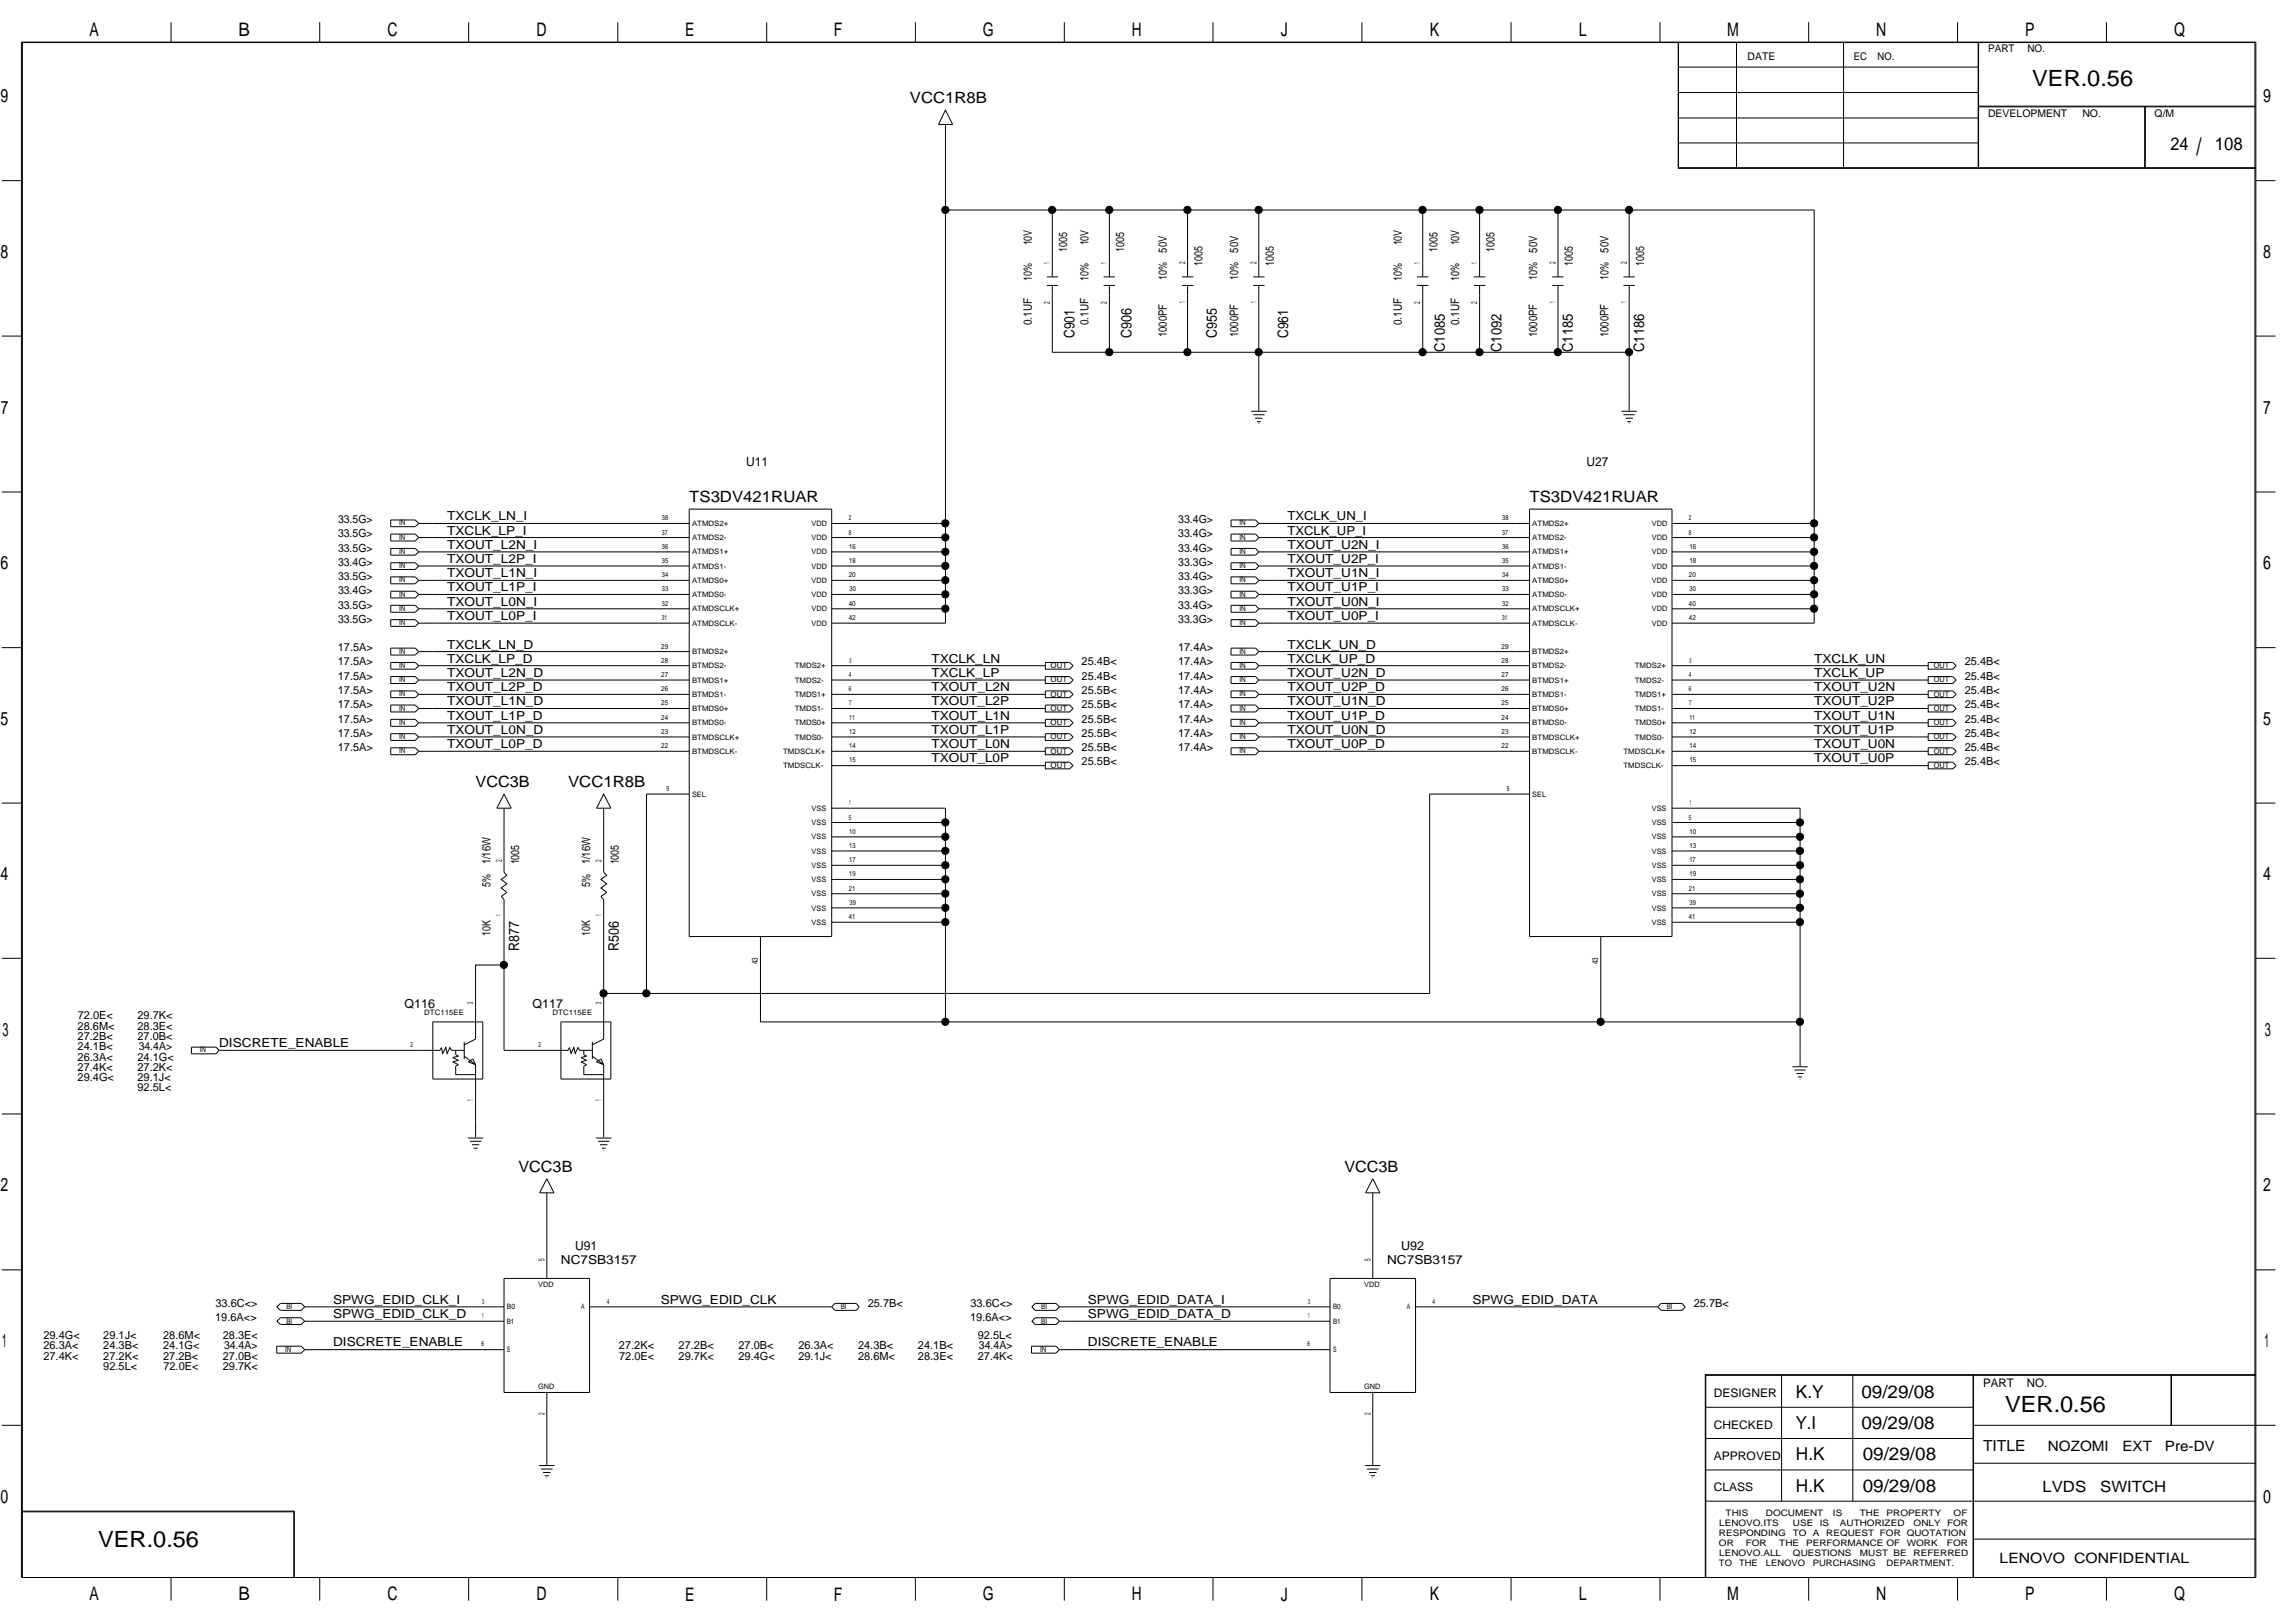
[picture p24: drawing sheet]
<svg xmlns="http://www.w3.org/2000/svg" width="420mm" height="297mm" viewBox="0 0 420 297" stroke-linecap="round" stroke-linejoin="round" font-family="sans-serif">
<defs><g id="words">
<text font-size="4.4" x="402.1" y="28.4">/</text>
<g font-size="4.1">
<text x="372.1" y="15.7">VER.0.56</text>
<text x="367.1" y="258.4">VER.0.56</text>
<text x="18" y="283.2">VER.0.56</text>
</g>
<g font-size="3.4">
<text x="16.4" y="6.6">A</text>
<text x="43.6" y="6.6">B</text>
<text x="70.9" y="6.6">C</text>
<text x="98.2" y="6.6">D</text>
<text x="125.4" y="6.6">E</text>
<text x="152.7" y="6.6">F</text>
<text x="179.9" y="6.6">G</text>
<text x="207.2" y="6.6">H</text>
<text x="234.5" y="6.6">J</text>
<text x="261.8" y="6.6">K</text>
<text x="289" y="6.6">L</text>
<text x="316.2" y="6.6">M</text>
<text x="343.5" y="6.6">N</text>
<text x="370.8" y="6.6">P</text>
<text x="398" y="6.6">Q</text>
<text x=".1" y="18.8">9</text>
<text x="414.3" y="18.8">9</text>
<text x=".1" y="47.2">8</text>
<text x="414.3" y="47.2">8</text>
<text x=".2" y="75.7">7</text>
<text x="414.3" y="75.7">7</text>
<text x=".1" y="104.2">6</text>
<text x="414.3" y="104.2">6</text>
<text x=".1" y="132.7">5</text>
<text x="414.3" y="132.7">5</text>
<text x=".1" y="161.1">4</text>
<text x="414.3" y="161.1">4</text>
<text x=".5" y="189.6">3</text>
<text x="414.6" y="189.6">3</text>
<text x=".1" y="218.1">2</text>
<text x="414.3" y="218.1">2</text>
<text x=".4" y="246.6">1</text>
<text x="414.6" y="246.6">1</text>
<text x=".1" y="275.1">0</text>
<text x="414.3" y="275.1">0</text>
<text x="16.4" y="292.9">A</text>
<text x="43.6" y="292.9">B</text>
<text x="70.9" y="292.9">C</text>
<text x="98.2" y="292.9">D</text>
<text x="125.4" y="292.9">E</text>
<text x="152.7" y="292.9">F</text>
<text x="179.9" y="292.9">G</text>
<text x="207.2" y="292.9">H</text>
<text x="234.5" y="292.9">J</text>
<text x="261.8" y="292.9">K</text>
<text x="289" y="292.9">L</text>
<text x="316.2" y="292.9">M</text>
<text x="343.5" y="292.9">N</text>
<text x="370.8" y="292.9">P</text>
<text x="398" y="292.9">Q</text>
</g>
<g font-size="3.3">
<text x="397.4" y="27.4">24</text>
<text x="405.5" y="27.4">108</text>
<text x="328.8" y="255.8">K.Y</text>
<text x="340.8" y="255.8">09/29/08</text>
<text x="328.7" y="261.6">Y.I</text>
<text x="340.8" y="261.6">09/29/08</text>
<text x="328.8" y="267.3">H.K</text>
<text x="341" y="267.3">09/29/08</text>
<text x="328.8" y="273">H.K</text>
<text x="341" y="273">09/29/08</text>
</g>
<g font-size="2.8">
<text x="166.6" y="18.9">VCC1R8B</text>
<text x="126.2" y="91.9">TS3DV421RUAR</text>
<text x="280" y="91.9">TS3DV421RUAR</text>
<text x="87.1" y="144">VCC3B</text>
<text x="104" y="144">VCC1R8B</text>
<text x="94.9" y="214.4">VCC3B</text>
<text x="246.1" y="214.4">VCC3B</text>
<text x="363" y="265.6">TITLE</text>
<text x="373.9" y="273.1">LVDS</text>
<text x="384.5" y="273.1">SWITCH</text>
</g>
<g font-size="2.7">
<text x="196.7" y="61.9" transform="rotate(-90 196.7 61.9)">C901</text>
<text x="207.1" y="61.9" transform="rotate(-90 207.1 61.9)">C906</text>
<text x="222.8" y="61.9" transform="rotate(-90 222.8 61.9)">C955</text>
<text x="235.8" y="61.9" transform="rotate(-90 235.8 61.9)">C961</text>
<text x="264.5" y="64.5" transform="rotate(-90 264.5 64.5)">C1085</text>
<text x="274.9" y="64.5" transform="rotate(-90 274.9 64.5)">C1092</text>
<text x="287.9" y="64.5" transform="rotate(-90 287.9 64.5)">C1185</text>
<text x="301" y="64.5" transform="rotate(-90 301 64.5)">C1186</text>
<text x="95" y="174" transform="rotate(-90 95 174)">R877</text>
<text x="113.3" y="174" transform="rotate(-90 113.3 174)">R506</text>
</g>
<g font-size="2.6">
<text x="374.9" y="265.5">NOZOMI</text>
<text x="388.6" y="265.5">EXT</text>
<text x="396.4" y="265.5">Pre-DV</text>
<text x="366.1" y="286.1">LENOVO CONFIDENTIAL</text>
</g>
<g font-size="2.3">
<text x="136.6" y="85.3">U11</text>
<text x="290.4" y="85.3">U27</text>
<text x="81.9" y="95.2">TXCLK_LN_I</text>
<text x="235.7" y="95.2">TXCLK_UN_I</text>
<text x="81.9" y="100.4">TXOUT_L2N_I</text>
<text x="81.9" y="97.8">TXCLK_LP_I</text>
<text x="235.7" y="100.4">TXOUT_U2N_I</text>
<text x="235.7" y="97.8">TXCLK_UP_I</text>
<text x="81.9" y="105.7">TXOUT_L1N_I</text>
<text x="81.9" y="103">TXOUT_L2P_I</text>
<text x="235.7" y="105.7">TXOUT_U1N_I</text>
<text x="235.7" y="103">TXOUT_U2P_I</text>
<text x="81.9" y="113.5">TXOUT_L0P_I</text>
<text x="81.9" y="110.9">TXOUT_L0N_I</text>
<text x="81.9" y="108.2">TXOUT_L1P_I</text>
<text x="235.7" y="113.5">TXOUT_U0P_I</text>
<text x="235.7" y="110.9">TXOUT_U0N_I</text>
<text x="235.7" y="108.2">TXOUT_U1P_I</text>
<text x="81.9" y="118.7">TXCLK_LN_D</text>
<text x="235.7" y="118.7">TXCLK_UN_D</text>
<text x="81.9" y="121.3">TXCLK_LP_D</text>
<text x="81.9" y="123.9">TXOUT_L2N_D</text>
<text x="170.5" y="123.9">TXCLK_LP</text>
<text x="170.5" y="121.3">TXCLK_LN</text>
<text x="235.7" y="123.9">TXOUT_U2N_D</text>
<text x="235.7" y="121.3">TXCLK_UP_D</text>
<text x="332.1" y="123.9">TXCLK_UP</text>
<text x="332.1" y="121.3">TXCLK_UN</text>
<text x="81.9" y="131.7">TXOUT_L1P_D</text>
<text x="81.9" y="129.1">TXOUT_L1N_D</text>
<text x="81.9" y="126.5">TXOUT_L2P_D</text>
<text x="170.5" y="131.7">TXOUT_L1N</text>
<text x="170.5" y="129.1">TXOUT_L2P</text>
<text x="170.5" y="126.5">TXOUT_L2N</text>
<text x="235.7" y="131.7">TXOUT_U1P_D</text>
<text x="235.7" y="129.1">TXOUT_U1N_D</text>
<text x="235.7" y="126.5">TXOUT_U2P_D</text>
<text x="332.1" y="131.7">TXOUT_U1N</text>
<text x="332.1" y="129.1">TXOUT_U2P</text>
<text x="332.1" y="126.5">TXOUT_U2N</text>
<text x="81.9" y="136.9">TXOUT_L0P_D</text>
<text x="81.9" y="134.3">TXOUT_L0N_D</text>
<text x="170.5" y="136.9">TXOUT_L0N</text>
<text x="170.5" y="134.3">TXOUT_L1P</text>
<text x="235.7" y="136.9">TXOUT_U0P_D</text>
<text x="235.7" y="134.3">TXOUT_U0N_D</text>
<text x="332.1" y="136.9">TXOUT_U0N</text>
<text x="332.1" y="134.3">TXOUT_U1P</text>
<text x="170.5" y="139.5">TXOUT_L0P</text>
<text x="332.1" y="139.5">TXOUT_U0P</text>
<text x="74" y="184.4">Q116</text>
<text x="97.5" y="184.4">Q117</text>
<text x="40.1" y="191.7">DISCRETE_ENABLE</text>
<text x="102.7" y="231.3">NC7SB3157</text>
<text x="105.3" y="228.7">U91</text>
<text x="253.9" y="231.3">NC7SB3157</text>
<text x="256.5" y="228.7">U92</text>
<text x="61" y="238.6">SPWG_EDID_CLK_I</text>
<text x="121" y="238.6">SPWG_EDID_CLK</text>
<text x="199.2" y="238.6">SPWG_EDID_DATA_I</text>
<text x="269.6" y="238.6">SPWG_EDID_DATA</text>
<text x="61" y="241.2">SPWG_EDID_CLK_D</text>
<text x="199.2" y="241.2">SPWG_EDID_DATA_D</text>
<text x="61" y="246.4">DISCRETE_ENABLE</text>
<text x="199.2" y="246.4">DISCRETE_ENABLE</text>
</g>
<g font-size="2.2">
<text x="313.8" y="255.7">DESIGNER</text>
<text x="363" y="253.8">PART</text>
<text x="371.1" y="253.8">NO.</text>
<text x="313.8" y="261.5">CHECKED</text>
<text x="313.8" y="267.2">APPROVED</text>
<text x="313.8" y="272.9">CLASS</text>
</g>
<g font-size="2.1">
<text x="188.9" y="44.9" transform="rotate(-90 188.9 44.9)">10V</text>
<text x="195.4" y="46.1" transform="rotate(-90 195.4 46.1)">1005</text>
<text x="199.3" y="44.9" transform="rotate(-90 199.3 44.9)">10V</text>
<text x="205.8" y="46.1" transform="rotate(-90 205.8 46.1)">1005</text>
<text x="213.6" y="46.2" transform="rotate(-90 213.6 46.2)">50V</text>
<text x="226.7" y="46.2" transform="rotate(-90 226.7 46.2)">50V</text>
<text x="256.7" y="44.9" transform="rotate(-90 256.7 44.9)">10V</text>
<text x="263.2" y="46.1" transform="rotate(-90 263.2 46.1)">1005</text>
<text x="267.1" y="44.9" transform="rotate(-90 267.1 44.9)">10V</text>
<text x="273.6" y="46.1" transform="rotate(-90 273.6 46.1)">1005</text>
<text x="281.4" y="46.2" transform="rotate(-90 281.4 46.2)">50V</text>
<text x="294.5" y="46.2" transform="rotate(-90 294.5 46.2)">50V</text>
<text x="188.9" y="51.4" transform="rotate(-90 188.9 51.4)">10%</text>
<text x="199.3" y="51.4" transform="rotate(-90 199.3 51.4)">10%</text>
<text x="213.6" y="51.3" transform="rotate(-90 213.6 51.3)">10%</text>
<text x="220.2" y="48.7" transform="rotate(-90 220.2 48.7)">1005</text>
<text x="226.7" y="51.3" transform="rotate(-90 226.7 51.3)">10%</text>
<text x="233.2" y="48.7" transform="rotate(-90 233.2 48.7)">1005</text>
<text x="256.7" y="51.4" transform="rotate(-90 256.7 51.4)">10%</text>
<text x="267.1" y="51.4" transform="rotate(-90 267.1 51.4)">10%</text>
<text x="281.4" y="51.3" transform="rotate(-90 281.4 51.3)">10%</text>
<text x="287.9" y="48.7" transform="rotate(-90 287.9 48.7)">1005</text>
<text x="294.5" y="51.3" transform="rotate(-90 294.5 51.3)">10%</text>
<text x="301" y="48.7" transform="rotate(-90 301 48.7)">1005</text>
<text x="188.9" y="59.5" transform="rotate(-90 188.9 59.5)">0.1UF</text>
<text x="199.3" y="59.5" transform="rotate(-90 199.3 59.5)">0.1UF</text>
<text x="256.7" y="59.5" transform="rotate(-90 256.7 59.5)">0.1UF</text>
<text x="267.1" y="59.5" transform="rotate(-90 267.1 59.5)">0.1UF</text>
<text x="213.6" y="61.7" transform="rotate(-90 213.6 61.7)">1000PF</text>
<text x="226.7" y="61.7" transform="rotate(-90 226.7 61.7)">1000PF</text>
<text x="281.4" y="61.7" transform="rotate(-90 281.4 61.7)">1000PF</text>
<text x="294.5" y="61.7" transform="rotate(-90 294.5 61.7)">1000PF</text>
<text x="89.8" y="158.2" transform="rotate(-90 89.8 158.2)">1/16W</text>
<text x="95" y="158.2" transform="rotate(-90 95 158.2)">1005</text>
<text x="108.1" y="158.2" transform="rotate(-90 108.1 158.2)">1/16W</text>
<text x="113.3" y="158.2" transform="rotate(-90 113.3 158.2)">1005</text>
<text x="89.8" y="162.3" transform="rotate(-90 89.8 162.3)">5%</text>
<text x="108.1" y="162.3" transform="rotate(-90 108.1 162.3)">5%</text>
<text x="89.8" y="171.2" transform="rotate(-90 89.8 171.2)">10K</text>
<text x="108.1" y="171.2" transform="rotate(-90 108.1 171.2)">10K</text>
</g>
<g font-size="2">
<text x="61.9" y="95.8">33.5G&gt;</text>
<text x="215.7" y="95.8">33.4G&gt;</text>
<text x="61.9" y="101">33.5G&gt;</text>
<text x="61.9" y="98.3">33.5G&gt;</text>
<text x="215.7" y="101">33.4G&gt;</text>
<text x="215.7" y="98.3">33.4G&gt;</text>
<text x="61.9" y="106.2">33.5G&gt;</text>
<text x="61.9" y="103.5">33.4G&gt;</text>
<text x="215.7" y="106.2">33.4G&gt;</text>
<text x="215.7" y="103.5">33.3G&gt;</text>
<text x="61.9" y="111.4">33.5G&gt;</text>
<text x="61.9" y="108.8">33.4G&gt;</text>
<text x="215.7" y="111.4">33.4G&gt;</text>
<text x="215.7" y="108.8">33.3G&gt;</text>
<text x="61.8" y="119.2">17.5A&gt;</text>
<text x="61.9" y="114">33.5G&gt;</text>
<text x="215.7" y="119.2">17.4A&gt;</text>
<text x="215.7" y="114">33.3G&gt;</text>
<text x="61.8" y="121.8">17.5A&gt;</text>
<text x="61.8" y="124.4">17.5A&gt;</text>
<text x="198" y="124.4">25.4B&lt;</text>
<text x="198" y="121.8">25.4B&lt;</text>
<text x="215.7" y="124.4">17.4A&gt;</text>
<text x="215.7" y="121.8">17.4A&gt;</text>
<text x="359.7" y="124.4">25.4B&lt;</text>
<text x="359.7" y="121.8">25.4B&lt;</text>
<text x="61.8" y="129.6">17.5A&gt;</text>
<text x="61.8" y="127">17.5A&gt;</text>
<text x="198" y="129.6">25.5B&lt;</text>
<text x="198" y="127">25.5B&lt;</text>
<text x="215.7" y="129.6">17.4A&gt;</text>
<text x="215.7" y="127">17.4A&gt;</text>
<text x="359.7" y="129.6">25.4B&lt;</text>
<text x="359.7" y="127">25.4B&lt;</text>
<text x="61.8" y="137.5">17.5A&gt;</text>
<text x="61.8" y="134.8">17.5A&gt;</text>
<text x="61.8" y="132.3">17.5A&gt;</text>
<text x="198" y="137.5">25.5B&lt;</text>
<text x="198" y="134.8">25.5B&lt;</text>
<text x="198" y="132.2">25.5B&lt;</text>
<text x="215.7" y="137.5">17.4A&gt;</text>
<text x="215.7" y="134.8">17.4A&gt;</text>
<text x="215.7" y="132.3">17.4A&gt;</text>
<text x="359.7" y="137.5">25.4B&lt;</text>
<text x="359.7" y="134.8">25.4B&lt;</text>
<text x="359.7" y="132.3">25.4B&lt;</text>
<text x="198" y="140.1">25.5B&lt;</text>
<text x="359.7" y="140.1">25.4B&lt;</text>
<text x="14.2" y="190.3">27.2B&lt;</text>
<text x="14.2" y="188.5">28.6M&lt;</text>
<text x="14.3" y="186.6">72.0E&lt;</text>
<text x="25.2" y="190.3">27.0B&lt;</text>
<text x="25.2" y="188.5">28.3E&lt;</text>
<text x="25.2" y="186.6">29.7K&lt;</text>
<text x="14.2" y="192.2">24.1B&lt;</text>
<text x="14.2" y="194.1">26.3A&lt;</text>
<text x="14.2" y="196">27.4K&lt;</text>
<text x="14.2" y="197.8">29.4G&lt;</text>
<text x="25.2" y="194.1">24.1G&lt;</text>
<text x="25.2" y="196">27.2K&lt;</text>
<text x="25.2" y="197.8">29.1J&lt;</text>
<text x="25.4" y="192.2">34.4A&gt;</text>
<text x="25.2" y="199.7">92.5L&lt;</text>
<text x="39.4" y="239.1">33.6C&lt;&gt;</text>
<text x="158.9" y="239.1">25.7B&lt;</text>
<text x="177.7" y="239.1">33.6C&lt;&gt;</text>
<text x="310.1" y="239.1">25.7B&lt;</text>
<text x="7.9" y="245.1">29.4G&lt;</text>
<text x="18.9" y="245.1">29.1J&lt;</text>
<text x="29.9" y="245.1">28.6M&lt;</text>
<text x="39.4" y="241.8">19.6A&lt;&gt;</text>
<text x="40.8" y="245.1">28.3E&lt;</text>
<text x="177.6" y="241.8">19.6A&lt;&gt;</text>
<text x="179" y="245.1">92.5L&lt;</text>
<text x="7.9" y="247">26.3A&lt;</text>
<text x="7.9" y="248.8">27.4K&lt;</text>
<text x="18.9" y="248.8">27.2K&lt;</text>
<text x="18.9" y="250.7">92.5L&lt;</text>
<text x="18.9" y="247">24.3B&lt;</text>
<text x="29.9" y="247">24.1G&lt;</text>
<text x="29.9" y="248.8">27.2B&lt;</text>
<text x="29.9" y="250.7">72.0E&lt;</text>
<text x="40.8" y="248.8">27.0B&lt;</text>
<text x="40.8" y="250.7">29.7K&lt;</text>
<text x="41" y="247">34.4A&gt;</text>
<text x="113.3" y="247">27.2K&lt;</text>
<text x="113.4" y="248.8">72.0E&lt;</text>
<text x="124.2" y="247">27.2B&lt;</text>
<text x="124.2" y="248.8">29.7K&lt;</text>
<text x="135.2" y="247">27.0B&lt;</text>
<text x="135.2" y="248.8">29.4G&lt;</text>
<text x="146.2" y="247">26.3A&lt;</text>
<text x="146.2" y="248.8">29.1J&lt;</text>
<text x="157.1" y="247">24.3B&lt;</text>
<text x="157.1" y="248.8">28.6M&lt;</text>
<text x="168.1" y="247">24.1B&lt;</text>
<text x="168.1" y="248.8">28.3E&lt;</text>
<text x="179" y="248.8">27.4K&lt;</text>
<text x="179.2" y="247">34.4A&gt;</text>
</g>
<g font-size="1.9">
<text x="319.9" y="11">DATE</text>
<text x="339.4" y="11">EC</text>
<text x="343.7" y="11">NO.</text>
<text x="364" y="9.5">PART</text>
<text x="371.2" y="9.5">NO.</text>
<text x="364" y="21.3">DEVELOPMENT</text>
<text x="381.2" y="21.3">NO.</text>
<text x="394.5" y="21.3">Q/M</text>
</g>
<g font-size="1.6">
<text x="314.7" y="281.2">RESPONDING</text>
<text x="314.7" y="279.3">LENOVO.ITS</text>
<text x="315.9" y="277.5">THIS</text>
<text x="323.3" y="277.5">DOCUMENT</text>
<text x="328.2" y="281.2">TO</text>
<text x="328.2" y="279.3">USE</text>
<text x="331.9" y="281.2">A</text>
<text x="333.2" y="279.3">IS</text>
<text x="334.3" y="281.2">REQUEST FOR QUOTATION</text>
<text x="335.6" y="277.5">IS</text>
<text x="336.8" y="279.3">AUTHORIZED</text>
<text x="340.5" y="277.5">THE</text>
<text x="345.4" y="277.5">PROPERTY</text>
<text x="350.3" y="279.3">ONLY</text>
<text x="356.5" y="279.3">FOR</text>
<text x="357.7" y="277.5">OF</text>
<text x="314.7" y="286.7">TO</text>
<text x="314.7" y="283">OR</text>
<text x="314.7" y="284.9">LENOVO.ALL</text>
<text x="318.4" y="286.7">THE</text>
<text x="319.6" y="283">FOR</text>
<text x="323.3" y="286.7">LENOVO</text>
<text x="325.7" y="283">THE</text>
<text x="328.2" y="284.9">QUESTIONS</text>
<text x="330.7" y="283">PERFORMANCE OF</text>
<text x="331.9" y="286.7">PURCHASING</text>
<text x="340.5" y="284.9">MUST BE</text>
<text x="345.4" y="286.7">DEPARTMENT.</text>
<text x="349.1" y="283">WORK</text>
<text x="350.3" y="284.9">REFERRED</text>
<text x="356.4" y="283">FOR</text>
</g>
<g font-size="1.5">
<text x="192.2" y="48.3" transform="rotate(-90 192.2 48.3)">1</text>
<text x="202.6" y="48.3" transform="rotate(-90 202.6 48.3)">1</text>
<text x="217" y="48.3" transform="rotate(-90 217 48.3)">2</text>
<text x="230" y="48.3" transform="rotate(-90 230 48.3)">2</text>
<text x="260" y="48.3" transform="rotate(-90 260 48.3)">1</text>
<text x="270.5" y="48.3" transform="rotate(-90 270.5 48.3)">1</text>
<text x="284.8" y="48.3" transform="rotate(-90 284.8 48.3)">2</text>
<text x="297.8" y="48.3" transform="rotate(-90 297.8 48.3)">2</text>
<text x="192.2" y="55.6" transform="rotate(-90 192.2 55.6)">2</text>
<text x="202.6" y="55.6" transform="rotate(-90 202.6 55.6)">2</text>
<text x="217" y="55.5" transform="rotate(-90 217 55.5)">1</text>
<text x="230" y="55.5" transform="rotate(-90 230 55.5)">1</text>
<text x="260" y="55.6" transform="rotate(-90 260 55.6)">2</text>
<text x="270.5" y="55.6" transform="rotate(-90 270.5 55.6)">2</text>
<text x="284.8" y="55.5" transform="rotate(-90 284.8 55.5)">1</text>
<text x="297.8" y="55.5" transform="rotate(-90 297.8 55.5)">1</text>
<text x="91.9" y="157.8" transform="rotate(-90 91.9 157.8)">2</text>
<text x="110.1" y="157.8" transform="rotate(-90 110.1 157.8)">2</text>
<text x="91.9" y="167.6" transform="rotate(-90 91.9 167.6)">1</text>
<text x="110.1" y="167.6" transform="rotate(-90 110.1 167.6)">1</text>
<text x="138.8" y="176.5" transform="rotate(-90 138.8 176.5)">43</text>
<text x="292.6" y="176.5" transform="rotate(-90 292.6 176.5)">43</text>
<text x="86.6" y="183.8" transform="rotate(-90 86.6 183.8)">3</text>
<text x="110.1" y="183.8" transform="rotate(-90 110.1 183.8)">3</text>
<text x="86.6" y="201.5" transform="rotate(-90 86.6 201.5)">1</text>
<text x="110.1" y="201.5" transform="rotate(-90 110.1 201.5)">1</text>
<text x="99.7" y="230.8" transform="rotate(-90 99.7 230.8)">5</text>
<text x="250.9" y="230.8" transform="rotate(-90 250.9 230.8)">5</text>
<text x="99.7" y="259" transform="rotate(-90 99.7 259)">2</text>
<text x="250.9" y="259" transform="rotate(-90 250.9 259)">2</text>
</g>
<g font-size="1.4">
<text x="73.1" y="101.4">IN</text>
<text x="73.1" y="98.8">IN</text>
<text x="73.1" y="96.1">IN</text>
<text x="126.7" y="101.5">ATMDS1+</text>
<text x="126.7" y="98.8">ATMDS2-</text>
<text x="126.7" y="96.3">ATMDS2+</text>
<text x="148.6" y="101.5">VDD</text>
<text x="148.6" y="98.8">VDD</text>
<text x="148.6" y="96.3">VDD</text>
<text x="226.9" y="96.1">IN</text>
<text x="226.9" y="98.8">IN</text>
<text x="226.9" y="101.4">IN</text>
<text x="280.5" y="101.5">ATMDS1+</text>
<text x="280.5" y="98.8">ATMDS2-</text>
<text x="280.5" y="96.3">ATMDS2+</text>
<text x="302.4" y="101.5">VDD</text>
<text x="302.4" y="98.8">VDD</text>
<text x="302.4" y="96.3">VDD</text>
<text x="73.1" y="106.6">IN</text>
<text x="73.1" y="104">IN</text>
<text x="126.7" y="106.7">ATMDS0+</text>
<text x="126.7" y="104.1">ATMDS1-</text>
<text x="148.6" y="106.7">VDD</text>
<text x="148.6" y="104.1">VDD</text>
<text x="226.9" y="106.6">IN</text>
<text x="226.9" y="104">IN</text>
<text x="280.5" y="106.7">ATMDS0+</text>
<text x="280.5" y="104.1">ATMDS1-</text>
<text x="302.4" y="106.7">VDD</text>
<text x="302.4" y="104.1">VDD</text>
<text x="73.1" y="111.8">IN</text>
<text x="73.1" y="109.2">IN</text>
<text x="126.7" y="111.9">ATMDSCLK+</text>
<text x="126.7" y="109.3">ATMDS0-</text>
<text x="148.6" y="111.9">VDD</text>
<text x="148.6" y="109.3">VDD</text>
<text x="226.9" y="111.8">IN</text>
<text x="226.9" y="109.2">IN</text>
<text x="280.5" y="111.9">ATMDSCLK+</text>
<text x="280.5" y="109.3">ATMDS0-</text>
<text x="302.4" y="111.9">VDD</text>
<text x="302.4" y="109.3">VDD</text>
<text x="73.1" y="114.4">IN</text>
<text x="73.1" y="119.6">IN</text>
<text x="126.7" y="119.7">BTMDS2+</text>
<text x="126.7" y="114.5">ATMDSCLK-</text>
<text x="148.6" y="114.5">VDD</text>
<text x="226.9" y="119.6">IN</text>
<text x="226.9" y="114.4">IN</text>
<text x="280.5" y="119.7">BTMDS2+</text>
<text x="280.5" y="114.5">ATMDSCLK-</text>
<text x="302.4" y="114.5">VDD</text>
<text x="73.1" y="122.2">IN</text>
<text x="73.1" y="124.8">IN</text>
<text x="126.7" y="124.9">BTMDS1+</text>
<text x="126.7" y="122.3">BTMDS2-</text>
<text x="145.5" y="124.9">TMDS2-</text>
<text x="145.5" y="122.3">TMDS2+</text>
<text x="192.4" y="122.3">OUT</text>
<text x="192.4" y="124.9">OUT</text>
<text x="226.9" y="124.8">IN</text>
<text x="226.9" y="122.2">IN</text>
<text x="280.5" y="124.9">BTMDS1+</text>
<text x="280.5" y="122.3">BTMDS2-</text>
<text x="299.3" y="124.9">TMDS2-</text>
<text x="299.3" y="122.3">TMDS2+</text>
<text x="354" y="122.3">OUT</text>
<text x="354" y="124.9">OUT</text>
<text x="73.1" y="130">IN</text>
<text x="73.1" y="127.4">IN</text>
<text x="126.7" y="130.2">BTMDS0+</text>
<text x="126.7" y="127.6">BTMDS1-</text>
<text x="145.5" y="130.2">TMDS1-</text>
<text x="145.5" y="127.6">TMDS1+</text>
<text x="192.4" y="130.1">OUT</text>
<text x="192.4" y="127.5">OUT</text>
<text x="226.9" y="130">IN</text>
<text x="226.9" y="127.4">IN</text>
<text x="280.5" y="130.2">BTMDS0+</text>
<text x="280.5" y="127.6">BTMDS1-</text>
<text x="299.3" y="130.2">TMDS1-</text>
<text x="299.3" y="127.6">TMDS1+</text>
<text x="354" y="130.1">OUT</text>
<text x="354" y="127.5">OUT</text>
<text x="73.1" y="132.7">IN</text>
<text x="73.1" y="135.3">IN</text>
<text x="73.1" y="137.9">IN</text>
<text x="126.7" y="138">BTMDSCLK-</text>
<text x="126.7" y="135.4">BTMDSCLK+</text>
<text x="126.7" y="132.8">BTMDS0-</text>
<text x="143.4" y="138">TMDSCLK+</text>
<text x="145.5" y="135.4">TMDS0-</text>
<text x="145.5" y="132.8">TMDS0+</text>
<text x="192.4" y="135.3">OUT</text>
<text x="192.4" y="132.7">OUT</text>
<text x="192.4" y="137.9">OUT</text>
<text x="226.9" y="135.3">IN</text>
<text x="226.9" y="132.7">IN</text>
<text x="226.9" y="137.9">IN</text>
<text x="280.5" y="138">BTMDSCLK-</text>
<text x="280.5" y="135.4">BTMDSCLK+</text>
<text x="280.5" y="132.8">BTMDS0-</text>
<text x="297.2" y="138">TMDSCLK+</text>
<text x="299.3" y="135.4">TMDS0-</text>
<text x="299.3" y="132.8">TMDS0+</text>
<text x="354" y="135.3">OUT</text>
<text x="354" y="137.9">OUT</text>
<text x="354" y="132.7">OUT</text>
<text x="143.4" y="140.6">TMDSCLK-</text>
<text x="192.4" y="140.5">OUT</text>
<text x="297.2" y="140.6">TMDSCLK-</text>
<text x="354" y="140.5">OUT</text>
<text x="126.7" y="145.8">SEL</text>
<text x="148.6" y="148.4">VSS</text>
<text x="280.5" y="145.8">SEL</text>
<text x="302.4" y="148.4">VSS</text>
<text x="148.6" y="153.6">VSS</text>
<text x="148.6" y="151">VSS</text>
<text x="302.4" y="153.6">VSS</text>
<text x="302.4" y="151">VSS</text>
<text x="148.6" y="161.5">VSS</text>
<text x="148.6" y="158.8">VSS</text>
<text x="148.6" y="156.2">VSS</text>
<text x="302.4" y="161.5">VSS</text>
<text x="302.4" y="158.8">VSS</text>
<text x="302.4" y="156.2">VSS</text>
<text x="148.6" y="166.7">VSS</text>
<text x="148.6" y="164">VSS</text>
<text x="302.4" y="166.7">VSS</text>
<text x="302.4" y="164">VSS</text>
<text x="148.6" y="169.2">VSS</text>
<text x="302.4" y="169.2">VSS</text>
<text x="77.7" y="185.7">DTC115EE</text>
<text x="101.2" y="185.7">DTC115EE</text>
<text x="36.6" y="192.6">IN</text>
<text x="52.4" y="239.6">BI</text>
<text x="92.8" y="239.6">B0</text>
<text x="98.5" y="235.5">VDD</text>
<text x="106.4" y="239.6">A</text>
<text x="153.9" y="239.6">BI</text>
<text x="190.6" y="239.6">BI</text>
<text x="244" y="239.6">B0</text>
<text x="249.8" y="235.5">VDD</text>
<text x="257.6" y="239.6">A</text>
<text x="305.1" y="239.6">BI</text>
<text x="52.4" y="242.2">BI</text>
<text x="92.8" y="242.3">B1</text>
<text x="190.6" y="242.2">BI</text>
<text x="244" y="242.3">B1</text>
<text x="52.2" y="247.4">IN</text>
<text x="92.8" y="247.5">S</text>
<text x="190.4" y="247.4">IN</text>
<text x="244" y="247.5">S</text>
<text x="98.5" y="254.3">GND</text>
<text x="249.8" y="254.3">GND</text>
</g>
<g font-size="1.3">
<text x="121.2" y="95.2">38</text>
<text x="155.4" y="95.2">2</text>
<text x="275" y="95.2">38</text>
<text x="309.2" y="95.2">2</text>
<text x="121.2" y="97.8">37</text>
<text x="121.2" y="100.4">36</text>
<text x="155.4" y="97.8">8</text>
<text x="155.5" y="100.4">16</text>
<text x="275" y="97.8">37</text>
<text x="275" y="100.4">36</text>
<text x="309.2" y="97.8">8</text>
<text x="309.3" y="100.4">16</text>
<text x="121.2" y="103">35</text>
<text x="121.2" y="105.7">34</text>
<text x="155.4" y="105.7">20</text>
<text x="155.5" y="103">18</text>
<text x="275" y="103">35</text>
<text x="275" y="105.7">34</text>
<text x="309.2" y="105.7">20</text>
<text x="309.3" y="103">18</text>
<text x="121.2" y="108.2">33</text>
<text x="121.2" y="110.9">32</text>
<text x="121.2" y="113.5">31</text>
<text x="155.4" y="113.5">42</text>
<text x="155.4" y="110.9">40</text>
<text x="155.5" y="108.2">30</text>
<text x="275" y="108.2">33</text>
<text x="275" y="110.9">32</text>
<text x="275" y="113.5">31</text>
<text x="309.2" y="113.5">42</text>
<text x="309.2" y="110.9">40</text>
<text x="309.3" y="108.2">30</text>
<text x="121.1" y="118.7">29</text>
<text x="274.9" y="118.7">29</text>
<text x="121.1" y="121.3">28</text>
<text x="121.1" y="123.9">27</text>
<text x="155.4" y="123.9">4</text>
<text x="155.5" y="121.3">3</text>
<text x="274.9" y="121.3">28</text>
<text x="274.9" y="123.9">27</text>
<text x="309.2" y="123.9">4</text>
<text x="309.3" y="121.3">3</text>
<text x="121.1" y="126.5">26</text>
<text x="121.1" y="129.1">25</text>
<text x="121.1" y="131.7">24</text>
<text x="155.4" y="126.5">6</text>
<text x="155.4" y="129.1">7</text>
<text x="155.5" y="131.7">11</text>
<text x="274.9" y="126.5">26</text>
<text x="274.9" y="129.1">25</text>
<text x="274.9" y="131.7">24</text>
<text x="309.2" y="126.5">6</text>
<text x="309.2" y="129.1">7</text>
<text x="309.3" y="131.7">11</text>
<text x="121.1" y="134.3">23</text>
<text x="121.1" y="136.9">22</text>
<text x="155.5" y="136.9">14</text>
<text x="155.5" y="134.3">12</text>
<text x="274.9" y="134.3">23</text>
<text x="274.9" y="136.9">22</text>
<text x="309.3" y="136.9">14</text>
<text x="309.3" y="134.3">12</text>
<text x="155.5" y="139.5">15</text>
<text x="309.3" y="139.5">15</text>
<text x="122" y="144.7">9</text>
<text x="155.4" y="150">5</text>
<text x="155.5" y="147.4">1</text>
<text x="275.9" y="144.7">9</text>
<text x="309.2" y="150">5</text>
<text x="309.3" y="147.4">1</text>
<text x="155.5" y="155.2">13</text>
<text x="155.5" y="152.6">10</text>
<text x="309.3" y="155.2">13</text>
<text x="309.3" y="152.6">10</text>
<text x="155.5" y="160.4">19</text>
<text x="155.5" y="157.8">17</text>
<text x="309.3" y="160.4">19</text>
<text x="309.3" y="157.8">17</text>
<text x="155.4" y="163">21</text>
<text x="155.5" y="165.6">39</text>
<text x="309.2" y="163">21</text>
<text x="309.3" y="165.6">39</text>
<text x="155.4" y="168.2">41</text>
<text x="309.2" y="168.2">41</text>
<text x="75.1" y="191.7">2</text>
<text x="98.6" y="191.7">2</text>
<text x="88.3" y="238.6">3</text>
<text x="111.1" y="238.6">4</text>
<text x="239.5" y="238.6">3</text>
<text x="262.3" y="238.6">4</text>
<text x="88.3" y="241.2">1</text>
<text x="239.5" y="241.2">1</text>
<text x="88.2" y="246.4">6</text>
<text x="239.4" y="246.4">6</text>
</g>
</g></defs>
<g fill="none" stroke="#000" stroke-width=".18">
<path d="M3.9 7.7h409.1v281h-409.1zM31.3 4.1v3.6M58.5 4.1v3.6M85.8 4.1v3.6M113.1 4.1v3.6M140.4 4.1v3.6M167.6 4.1v3.6M194.8 4.1v3.6M222.1 4.1v3.6M249.3 4.1v3.6M276.6 4.1v3.6M303.9 4.1v3.6"/>
<path d="M307.2 7.7v23.1h105.8M307.2 12.3h55M307.2 16.9h55M307.3 7.7v23.1M317.9 7.7v23.1M331.1 4.1v3.6M337.5 7.7v23.1M358.4 4.1v3.6M362.2 7.7v23.1M362.2 19.4h50.8M362.2 19.6h50.8M385.6 4.1v3.6"/>
<path d="M392.6 19.6v11.2M392.8 19.6v11.2M.3 33.1h3.6M173.1 22.8v15.6M173.1 20.2l1.3 2.6h-2.6zM192.6 38.4h-19.5v57.4M203.1 38.4h-10.5v12.3M203.1 38.4h129v75.6h-26M203.1 38.4v12.3M217.4 38.4v12.3M230.5 38.4v12.3M260.5 38.4v12.3"/>
<path d="M270.9 38.4v12.3M285.2 38.4v12.3M298.3 38.4v12.3M307.2 30.7h105.8M307.2 21.6h55M307.3 26.2h54.9M413 33.1h3.6M191.6 50.7h2.1M191.6 52.2h2.1M192.6 52.2v12.3h24.8M202 50.7h2.1M202 52.2h2.1"/>
<path d="M203.1 52.2v12.3M216.4 50.7h2.1M216.4 52.2h2.1M217.4 52.2v12.3h80.9M229.4 50.7h2.1M229.4 52.2h2.1M230.5 52.2v23M259.4 50.7h2.1M259.4 52.2h2.1M260.5 52.2v12.3M269.8 50.7h2.1M269.8 52.2h2.1"/>
<path d="M270.9 52.2v12.3M284.2 50.7h2M284.2 52.2h2M285.2 52.2v12.3M297.2 50.7h2.1M297.2 52.2h2.1M298.3 52.2v23M.3 61.5h3.6M229.1 75.3h2.8M229.4 75.9h2.1M229.8 76.5h1.3M230.1 77.2h.7"/>
<path d="M230.4 77.5h.1M296.9 75.3h2.8M297.2 75.9h2.1M297.6 76.5h1.3M297.9 77.2h.7M298.2 77.5h.1M413 61.5h3.6M.3 90h3.6M71.5 95.2h4.5l.7 .6-.7 .6h-4.5zM71.5 97.7h4.5l.7 .7-.7 .6h-4.5zM76.7 95.8h49.5M76.7 98.4h49.5"/>
<path d="M126.2 93.2h26.1v78.2h-26.1zM173.1 95.8h-20.8M173.1 98.4h-20.8M173.1 95.8v18.2h-20.8M225.4 97.7h4.5l.6 .7-.6 .6h-4.5zM225.4 95.2h4.5l.6 .6-.6 .6h-4.5zM230.5 98.4h49.5M230.5 95.8h49.5M280 93.2h26.1v78.2h-26.1zM332.1 95.8h-26M332.1 98.4h-26M413 90h3.6"/>
<path d="M.3 118.5h3.6M71.5 118.6h4.5l.7 .7-.7 .6h-4.5zM71.5 105.6h4.5l.7 .6-.7 .6h-4.5zM71.5 110.8h4.5l.7 .6-.7 .7h-4.5zM71.5 113.4h4.5l.7 .6-.7 .6h-4.5zM71.5 108.2h4.5l.7 .6-.7 .6h-4.5zM71.5 100.4h4.5l.7 .6-.7 .6h-4.5zM71.5 103h4.5l.7 .6-.7 .6h-4.5zM76.7 119.3h49.5M76.7 106.2h49.5M76.7 111.4h49.5M76.7 114h49.5"/>
<path d="M76.7 108.8h49.5M76.7 101h49.5M76.7 103.6h49.5M173.1 101h-20.8M173.1 108.8h-20.8M173.1 111.4h-20.8M173.1 103.6h-20.8M173.1 106.2h-20.8M225.4 100.4h4.5l.6 .6-.6 .6h-4.5zM225.4 103h4.5l.6 .6-.6 .6h-4.5zM225.4 105.6h4.5l.6 .6-.6 .6h-4.5zM225.4 108.2h4.5l.6 .6-.6 .6h-4.5z"/>
<path d="M225.4 110.8h4.5l.6 .6-.6 .7h-4.5zM225.4 113.4h4.5l.6 .6-.6 .6h-4.5zM225.4 118.6h4.5l.6 .7-.6 .6h-4.5zM230.5 101h49.5M230.5 103.6h49.5M230.5 106.2h49.5M230.5 108.8h49.5M230.5 111.4h49.5M230.5 114h49.5M230.5 119.3h49.5M332.1 101h-26M332.1 103.6h-26"/>
<path d="M332.1 106.2h-26M332.1 108.8h-26M332.1 111.4h-26M413 118.5h3.6M71.5 136.9h4.5l.7 .6-.7 .6h-4.5zM71.5 131.7h4.5l.7 .6-.7 .6h-4.5zM71.5 121.2h4.5l.7 .6-.7 .7h-4.5zM71.5 123.8h4.5l.7 .7-.7 .6h-4.5zM71.5 126.4h4.5l.7 .7-.7 .6h-4.5zM71.5 129h4.5l.7 .7-.7 .6h-4.5zM71.5 134.3h4.5l.7 .6-.7 .6h-4.5zM76.7 137.5h49.5"/>
<path d="M76.7 132.3h49.5M76.7 121.8h49.5M76.7 124.5h49.5M76.7 127.1h49.5M76.7 129.7h49.5M76.7 134.9h49.5M191.4 121.8h-39.1M191.4 121.2h4.4l.7 .6-.7 .7h-4.4zM191.4 134.9h-39.1M191.4 139.5h4.4l.7 .6-.7 .6h-4.4zM191.4 134.3h4.4l.7 .6-.7 .6h-4.4zM191.4 132.3h-39.1"/>
<path d="M191.4 129.7h-39.1M191.4 131.7h4.4l.7 .6-.7 .6h-4.4zM191.4 127.1h-39.1M191.4 129h4.4l.7 .7-.7 .6h-4.4zM191.4 124.5h-39.1M191.4 126.4h4.4l.7 .7-.7 .6h-4.4zM191.4 123.8h4.4l.7 .7-.7 .6h-4.4zM191.4 137.5h-39.1M191.4 136.9h4.4l.7 .6-.7 .6h-4.4zM225.4 121.2h4.5l.6 .6-.6 .7h-4.5zM225.4 123.8h4.5l.6 .7-.6 .6h-4.5zM225.4 126.4h4.5l.6 .7-.6 .6h-4.5z"/>
<path d="M225.4 129h4.5l.6 .7-.6 .6h-4.5zM225.4 131.7h4.5l.6 .6-.6 .6h-4.5zM225.4 134.3h4.5l.6 .6-.6 .6h-4.5zM225.4 136.9h4.5l.6 .6-.6 .6h-4.5zM230.5 121.8h49.5M230.5 124.5h49.5M230.5 127.1h49.5M230.5 129.7h49.5M230.5 132.3h49.5M230.5 134.9h49.5M230.5 137.5h49.5M353 129.7h-46.9"/>
<path d="M353 134.9h-46.9M353 129h4.5l.6 .7-.6 .6h-4.5zM353 134.3h4.5l.6 .6-.6 .6h-4.5zM353 137.5h-46.9M353 139.5h4.5l.6 .6-.6 .6h-4.5zM353 136.9h4.5l.6 .6-.6 .6h-4.5zM353 121.8h-46.9M353 121.2h4.5l.6 .6-.6 .7h-4.5zM353 124.5h-46.9M353 132.3h-46.9M353 123.8h4.5l.6 .7-.6 .6h-4.5zM353 127.1h-46.9"/>
<path d="M353 131.7h4.5l.6 .6-.6 .6h-4.5zM353 126.4h4.5l.6 .7-.6 .6h-4.5zM.3 147h3.6M92.3 147.9v11.7l.5 .6-1 .8 1 .8-1 .7 1 .8-1 .8 .5 .5v12h-5.2v13.6l-2.1 1M92.3 145.3l1.3 2.6h-2.6zM110.5 147.9v11.7l.6 .6-1.1 .8 1.1 .8-1.1 .7 1.1 .8-1.1 .8 .5 .5v25.6l-2.1 1M110.5 145.3l1.3 2.6h-2.6zM126.2 145.3h-7.8v36.5M152.3 147.9h20.8v5.3M173.1 150.5h-20.8M173.1 158.4v2.6h-20.8M173.1 153.2v2.5h-20.8"/>
<path d="M173.1 153.2h-20.8M173.1 158.4h-20.8M173.1 155.7v2.7M191.4 140.1h-39.1M280 145.3h-18.3v36.5h-151.2M306.1 147.9h23.5v2.6M329.6 153.2v2.5M329.6 158.4v2.6M329.6 155.7v2.7h-23.5M329.6 150.5v2.7h-23.5M329.6 150.5h-23.5M329.6 155.7h-23.5"/>
<path d="M353 140.1h-46.9M413 147h3.6M.3 175.4h3.6M92.3 176.6v15.6h11.7l.3-.5 .3 1.1 .5-1.1 .2 1.1 .5-1.1 .3 .5h2.3M139.2 171.4v15.6h153.9M173.1 168.8h-20.8M173.1 163.6v2.6h-20.8M173.1 163.6h-20.8M173.1 161v2.6M173.1 166.2v20.8M306.1 168.8h23.5v18.2h-36.5v-15.6M329.6 166.2h-23.5"/>
<path d="M329.6 163.6v5.2M329.6 161v2.6h-23.5M329.6 161h-23.5M413 175.4h3.6M35 191.6h4.5l.6 .6-.6 .7h-4.5zM40.1 192.2h40.4l.3-.5 .3 1.1 .5-1.1 .3 1.1 .5-1.1 .2 .5h2.4M79.2 187h9.2v10.5h-9.2zM83.4 192.2v.8l.5 .3-1 .2 1 .6-1 .3 1 .5-.5 .2v1.6h3.7M85 190.7v3.1M85 193.3l2.1 1.6M85.8 194.4l.8-.6 .5 1.1zM87.1 194.9v13.3"/>
<path d="M102.7 187h9.1v10.5h-9.1zM106.9 192.2v.8l.5 .3-1 .2 1 .6-1 .3 1 .5-.5 .2v1.6h3.6M108.4 190.7v3.1M108.4 193.3l2.1 1.6M109.2 194.4l.8-.6 .5 1.1zM110.5 194.9v13.3M328.2 195.2h2.8M328.5 195.8h2.1M328.9 196.5h1.3M329.2 197.1h.7M329.5 197.5h.1M329.6 187v8.1"/>
<path d="M.3 203.9h3.6M85.7 208.3h2.8M86 208.9h2.1M86.4 209.5h1.3M86.7 210.1h.7M87 210.5h.1M100.1 218.3v15.7M100.1 215.7l1.3 2.6h-2.6zM109.1 208.3h2.9M109.5 208.9h2.1M109.8 209.5h1.4M110.2 210.1h.7"/>
<path d="M110.5 210.5h.1M251.3 215.7l1.3 2.6h-2.6zM251.3 218.3v15.7M413 203.9h3.6M.3 232.4h3.6M51.3 238.5h3.8l.7 .7-.7 .6h-3.8l-.6-.6zM55.8 239.2h36.5M92.3 234h15.6v20.8h-15.6zM152.3 239.2h-44.4M152.9 238.5h3.8l.6 .7-.6 .6h-3.8l-.6-.6zM189.5 238.5h3.8l.7 .7-.7 .6h-3.8l-.6-.6zM194 239.2h49.5"/>
<path d="M243.5 234h15.7v20.8h-15.7zM303.5 239.2h-44.3M304.1 238.5h3.9l.5 .7-.5 .6h-3.9l-.6-.6zM413 232.4h3.6M50.7 246.4h4.4l.7 .6-.7 .6h-4.4zM51.3 241.2h3.8l.7 .6-.7 .6h-3.8l-.6-.6zM55.8 241.8h36.5M55.8 247h36.5M100.1 254.8v13.3M188.8 246.4h4.5l.7 .6-.7 .6h-4.5zM189.5 241.2h3.8l.7 .6-.7 .6h-3.8l-.6-.6zM194 241.8h49.5"/>
<path d="M194 247h49.5M251.3 254.8v13.3M312.2 251.7h100.8M312.2 257.6h49M312.3 251.6v37M326.2 251.6v23.1M339.2 251.6v23.1M361.2 251.6v37M361.3 251.6v37M397.5 251.6v9.3M413 251.6h-100.8v37M.3 260.9h3.6"/>
<path d="M3.9 276.6h50v12M3.9 276.7h50M53.8 276.6v12M98.7 268.2h2.8M99 268.9h2.2M99.4 269.5h1.4M99.7 270.1h.8M100.1 270.5h.1M249.9 268.2h2.8M250.3 268.9h2.1M250.6 269.5h1.4M251 270.1h.7"/>
<path d="M251.3 270.5h.1M312.2 274.7h100.8M312.2 263.3h49M312.2 269h49M361.2 267.8h51.8M361.2 260.9h55.4M4.1 288.6v-280.8h408.7v280.8M31.3 288.6v4.3M58.5 288.6v4.3M85.8 288.6v4.3M113.1 288.6v4.3M140.4 288.6v4.3"/>
<path d="M167.6 288.6v4.3M194.8 288.6v4.3M222.1 288.6v4.3M249.3 288.6v4.3M276.6 288.6v4.3M303.9 288.6v4.3M331.1 288.6v4.3M358.4 288.6v4.3M361.2 281.7h51.8M385.6 288.6v4.3"/>
</g>
<g fill="#000" stroke="#000" stroke-width=".18">
<circle cx="173.1" cy="38.4" r=".66"/>
<circle cx="192.6" cy="38.4" r=".66"/>
<circle cx="203.1" cy="38.4" r=".66"/>
<circle cx="217.4" cy="38.4" r=".66"/>
<circle cx="230.4" cy="38.4" r=".66"/>
<circle cx="260.4" cy="38.4" r=".66"/>
<circle cx="270.9" cy="38.4" r=".66"/>
<circle cx="285.2" cy="38.4" r=".66"/>
<circle cx="298.2" cy="38.4" r=".66"/>
<circle cx="203.1" cy="64.5" r=".66"/>
<circle cx="217.4" cy="64.5" r=".66"/>
<circle cx="230.4" cy="64.5" r=".66"/>
<circle cx="260.4" cy="64.5" r=".66"/>
<circle cx="270.9" cy="64.5" r=".66"/>
<circle cx="285.2" cy="64.5" r=".66"/>
<circle cx="298.2" cy="64.5" r=".66"/>
<circle cx="173.1" cy="98.4" r=".66"/>
<circle cx="173.1" cy="95.8" r=".66"/>
<circle cx="332.1" cy="95.8" r=".66"/>
<circle cx="332.1" cy="98.4" r=".66"/>
<circle cx="173.1" cy="108.8" r=".66"/>
<circle cx="173.1" cy="106.2" r=".66"/>
<circle cx="173.1" cy="103.6" r=".66"/>
<circle cx="173.1" cy="101" r=".66"/>
<circle cx="173.1" cy="111.4" r=".66"/>
<circle cx="332.1" cy="108.8" r=".66"/>
<circle cx="332.1" cy="103.6" r=".66"/>
<circle cx="332.1" cy="111.4" r=".66"/>
<circle cx="332.1" cy="101" r=".66"/>
<circle cx="332.1" cy="106.2" r=".66"/>
<circle cx="173.1" cy="155.7" r=".66"/>
<circle cx="173.1" cy="153.1" r=".66"/>
<circle cx="173.1" cy="150.5" r=".66"/>
<circle cx="173.1" cy="158.3" r=".66"/>
<circle cx="329.5" cy="155.7" r=".66"/>
<circle cx="329.5" cy="158.3" r=".66"/>
<circle cx="329.5" cy="150.5" r=".66"/>
<circle cx="329.5" cy="153.1" r=".66"/>
<circle cx="92.2" cy="176.6" r=".66"/>
<circle cx="173.1" cy="168.8" r=".66"/>
<circle cx="173.1" cy="166.1" r=".66"/>
<circle cx="173.1" cy="160.9" r=".66"/>
<circle cx="173.1" cy="163.6" r=".66"/>
<circle cx="329.5" cy="163.6" r=".66"/>
<circle cx="329.5" cy="160.9" r=".66"/>
<circle cx="329.5" cy="168.8" r=".66"/>
<circle cx="329.5" cy="166.1" r=".66"/>
<circle cx="110.5" cy="181.8" r=".66"/>
<circle cx="118.3" cy="181.8" r=".66"/>
<circle cx="173.1" cy="187" r=".66"/>
<circle cx="293" cy="187" r=".66"/>
<circle cx="329.5" cy="187" r=".66"/>
</g>
<use href="#words"/>
</svg>
